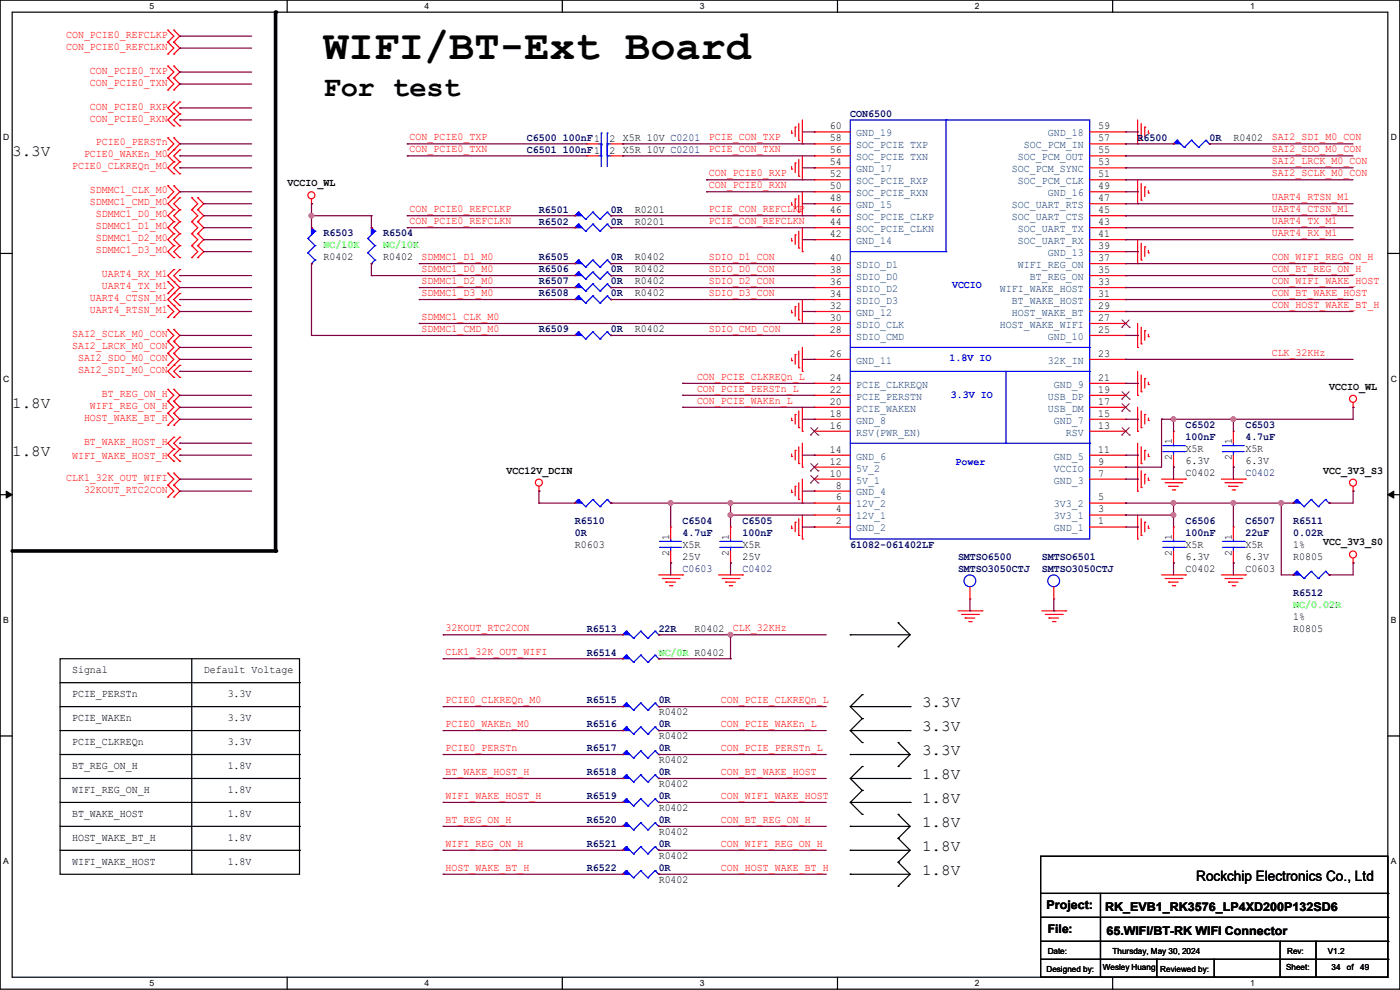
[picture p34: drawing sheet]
<svg xmlns="http://www.w3.org/2000/svg" width="297mm" height="210mm" viewBox="0 0 297 210" stroke-linecap="round" stroke-linejoin="round" font-family="sans-serif">
<defs><g id="words">
<text font-size="8.9" x="68.6" y="12.5">WIFI/BT-Ext Board</text>
<text font-size="6.1" x="68.6" y="20.4">For test</text>
<g font-size="3.3">
<text x="2.6" y="33.1">3.3V</text>
<text x="2.6" y="86.5">1.8V</text>
<text x="2.6" y="96.6">1.8V</text>
<text x="195.6" y="150">3.3V</text>
<text x="195.6" y="155.1">3.3V</text>
<text x="195.6" y="160.1">3.3V</text>
<text x="195.6" y="165.2">1.8V</text>
<text x="195.6" y="170.3">1.8V</text>
<text x="195.6" y="175.4">1.8V</text>
<text x="195.6" y="185.5">1.8V</text>
<text x="195.6" y="180.5">1.8V</text>
</g>
<text font-size="3" x="253.8" y="186.9">Rockchip Electronics Co., Ltd</text>
<g font-size="2.5">
<text x="222" y="192.9">Project:</text>
<text x="222.3" y="198">File:</text>
<text x="234.5" y="193.2">RK_EVB1_RK3576_LP4XD200P132SD6</text>
<text x="234.7" y="198.2">65.WIFI/BT-RK WIFI Connector</text>
</g>
<g font-size="2.3" fill="#f00">
<text x="14" y="8">CON_PCIE0_REFCLKP</text>
<text x="14" y="10.5">CON_PCIE0_REFCLKN</text>
<text x="19.1" y="15.6">CON_PCIE0_TXP</text>
<text x="19.1" y="18.2">CON_PCIE0_TXN</text>
<text x="19.1" y="23.2">CON_PCIE0_RXP</text>
<text x="19.1" y="25.8">CON_PCIE0_RXN</text>
<text x="86.9" y="29.8">CON_PCIE0_TXP</text>
<text x="150.4" y="29.8">PCIE_CON_TXP</text>
<text x="269.8" y="29.8">SAI2_SDI_M0_CON</text>
<text x="15.3" y="35.9">PCIE0_CLKREQn_M0</text>
<text x="17.8" y="33.4">PCIE0_WAKEn_M0</text>
<text x="20.4" y="30.9">PCIE0_PERSTn</text>
<text x="86.9" y="32.3">CON_PCIE0_TXN</text>
<text x="150.4" y="32.3">PCIE_CON_TXN</text>
<text x="269.8" y="32.3">SAI2_SDO_M0_CON</text>
<text x="269.8" y="34.9">SAI2_LRCK_M0_CON</text>
<text x="19.1" y="41">SDMMC1_CLK_M0</text>
<text x="150.4" y="37.4">CON_PCIE0_RXP</text>
<text x="150.4" y="40">CON_PCIE0_RXN</text>
<text x="269.8" y="37.4">SAI2_SCLK_M0_CON</text>
<text x="19.1" y="43.6">SDMMC1_CMD_M0</text>
<text x="20.4" y="46.1">SDMMC1_D0_M0</text>
<text x="86.9" y="45">CON_PCIE0_REFCLKP</text>
<text x="86.9" y="47.6">CON_PCIE0_REFCLKN</text>
<text x="150.4" y="45">PCIE_CON_REFCLKP</text>
<text x="150.4" y="47.6">PCIE_CON_REFCLKN</text>
<text x="269.8" y="47.6">UART4_TX_M1</text>
<text x="269.8" y="42.5">UART4_RTSN_M1</text>
<text x="269.8" y="45">UART4_CTSN_M1</text>
<text x="20.4" y="48.6">SDMMC1_D1_M0</text>
<text x="20.4" y="51.2">SDMMC1_D2_M0</text>
<text x="20.4" y="53.7">SDMMC1_D3_M0</text>
<text x="269.8" y="50.1">UART4_RX_M1</text>
<text x="21.6" y="58.8">UART4_RX_M1</text>
<text x="89.5" y="57.7">SDMMC1_D0_M0</text>
<text x="89.5" y="55.2">SDMMC1_D1_M0</text>
<text x="150.4" y="55.2">SDIO_D1_CON</text>
<text x="150.4" y="57.7">SDIO_D0_CON</text>
<text x="269.8" y="57.7">CON_BT_REG_ON_H</text>
<text x="269.8" y="55.2">CON_WIFI_REG_ON_H</text>
<text x="19.1" y="63.9">UART4_CTSN_M1</text>
<text x="21.6" y="61.3">UART4_TX_M1</text>
<text x="89.5" y="60.3">SDMMC1_D2_M0</text>
<text x="89.5" y="62.8">SDMMC1_D3_M0</text>
<text x="150.4" y="62.8">SDIO_D3_CON</text>
<text x="150.4" y="60.3">SDIO_D2_CON</text>
<text x="269.8" y="62.8">CON_BT_WAKE_HOST</text>
<text x="269.8" y="60.3">CON_WIFI_WAKE_HOST</text>
<text x="269.8" y="65.4">CON_HOST_WAKE_BT_H</text>
<text x="15.3" y="71.5">SAI2_SCLK_M0_CON</text>
<text x="19.1" y="66.4">UART4_RTSN_M1</text>
<text x="89.5" y="67.9">SDMMC1_CLK_M0</text>
<text x="89.5" y="70.4">SDMMC1_CMD_M0</text>
<text x="150.4" y="70.4">SDIO_CMD_CON</text>
<text x="15.3" y="74">SAI2_LRCK_M0_CON</text>
<text x="16.6" y="76.6">SAI2_SDO_M0_CON</text>
<text x="269.8" y="75.5">CLK_32KHz</text>
<text x="16.6" y="79.1">SAI2_SDI_M0_CON</text>
<text x="147.9" y="80.6">CON_PCIE_CLKREQn_L</text>
<text x="147.9" y="83.1">CON_PCIE_PERSTn_L</text>
<text x="17.8" y="89.3">HOST_WAKE_BT_H</text>
<text x="19.1" y="86.7">WIFI_REG_ON_H</text>
<text x="21.6" y="84.2">BT_REG_ON_H</text>
<text x="147.9" y="85.7">CON_PCIE_WAKEn_L</text>
<text x="17.8" y="94.4">BT_WAKE_HOST_H</text>
<text x="14" y="102">CLK1_32K_OUT_WIFI</text>
<text x="15.3" y="97.4">WIFI_WAKE_HOST_H</text>
<text x="17.8" y="104.5">32KOUT_RTC2CON</text>
<text x="94.5" y="133.9">32KOUT_RTC2CON</text>
<text x="155.5" y="133.9">CLK_32KHz</text>
<text x="94.5" y="139">CLK1_32K_OUT_WIFI</text>
<text x="94.5" y="149.2">PCIE0_CLKREQn_M0</text>
<text x="153" y="149.2">CON_PCIE_CLKREQn_L</text>
<text x="94.5" y="154.3">PCIE0_WAKEn_M0</text>
<text x="153" y="154.3">CON_PCIE_WAKEn_L</text>
<text x="94.5" y="159.3">PCIE0_PERSTn</text>
<text x="153" y="159.3">CON_PCIE_PERSTn_L</text>
<text x="94.5" y="164.4">BT_WAKE_HOST_H</text>
<text x="153" y="164.4">CON_BT_WAKE_HOST</text>
<text x="94.5" y="169.5">WIFI_WAKE_HOST_H</text>
<text x="153" y="169.5">CON_WIFI_WAKE_HOST</text>
<text x="94.5" y="174.6">BT_REG_ON_H</text>
<text x="94.5" y="179.7">WIFI_REG_ON_H</text>
<text x="153" y="174.6">CON_BT_REG_ON_H</text>
<text x="153" y="179.7">CON_WIFI_REG_ON_H</text>
<text x="94.5" y="184.7">HOST_WAKE_BT_H</text>
<text x="153" y="184.7">CON_HOST_WAKE_BT_H</text>
</g>
<g font-size="2.3" fill="#000080">
<text x="111.8" y="29.8">C6500 100nF1</text>
<text x="180.4" y="24.8">CON6500</text>
<text x="241.3" y="29.8">R6500</text>
<text x="256.6" y="29.8">0R</text>
<text x="111.8" y="32.4">C6501 100nF1</text>
<text x="114.3" y="45.1">R6501</text>
<text x="114.3" y="47.6">R6502</text>
<text x="129.6" y="45.1">0R</text>
<text x="129.6" y="47.6">0R</text>
<text x="68.6" y="50.2">R6503</text>
<text x="81.3" y="50.2">R6504</text>
<text x="114.3" y="55.2">R6505</text>
<text x="114.3" y="57.8">R6506</text>
<text x="129.6" y="55.2">0R</text>
<text x="129.6" y="57.8">0R</text>
<text x="114.3" y="60.3">R6507</text>
<text x="114.3" y="62.9">R6508</text>
<text x="129.6" y="60.3">0R</text>
<text x="129.6" y="62.9">0R</text>
<text x="114.3" y="70.5">R6509</text>
<text x="129.6" y="70.5">0R</text>
<text x="251.5" y="90.8">C6502</text>
<text x="251.5" y="93.3">100nF</text>
<text x="264.2" y="90.8">C6503</text>
<text x="264.2" y="93.3">4.7uF</text>
<text x="264.2" y="101">C0402</text>
<text x="122" y="111.1">R6510</text>
<text x="122" y="113.7">0R</text>
<text x="144.8" y="111.1">C6504</text>
<text x="144.8" y="113.7">4.7uF</text>
<text x="157.5" y="111.1">C6505</text>
<text x="157.5" y="113.7">100nF</text>
<text x="251.5" y="111.1">C6506</text>
<text x="251.5" y="113.7">100nF</text>
<text x="264.2" y="111.1">C6507</text>
<text x="264.2" y="113.7">22uF</text>
<text x="274.4" y="111.1">R6511</text>
<text x="274.4" y="113.7">0.02R</text>
<text x="180.4" y="116.2">61082-061402LF</text>
<text x="203.2" y="118.7">SMTSO6500</text>
<text x="221" y="118.7">SMTSO6501</text>
<text x="144.8" y="121.3">C0603</text>
<text x="157.5" y="121.3">C0402</text>
<text x="203.2" y="121.3">SMTSO3050CTJ</text>
<text x="221" y="121.3">SMTSO3050CTJ</text>
<text x="274.4" y="126.4">R6512</text>
<text x="124.5" y="134">R6513</text>
<text x="139.7" y="134">22R</text>
<text x="124.5" y="139.1">R6514</text>
<text x="124.5" y="149.2">R6515</text>
<text x="139.7" y="149.2">0R</text>
<text x="124.5" y="154.3">R6516</text>
<text x="139.7" y="154.3">0R</text>
<text x="124.5" y="159.4">R6517</text>
<text x="139.7" y="159.4">0R</text>
<text x="124.5" y="164.5">R6518</text>
<text x="139.7" y="164.5">0R</text>
<text x="124.5" y="169.5">R6519</text>
<text x="139.7" y="169.5">0R</text>
<text x="124.5" y="179.7">R6521</text>
<text x="124.5" y="174.6">R6520</text>
<text x="139.7" y="179.7">0R</text>
<text x="139.7" y="174.6">0R</text>
<text x="124.5" y="184.8">R6522</text>
<text x="139.7" y="184.8">0R</text>
</g>
<g font-size="2.3">
<text x="176.1" y="30">58</text>
<text x="176.1" y="27.4">60</text>
<text x="233" y="30">57</text>
<text x="233" y="27.4">59</text>
<text x="261.7" y="29.8">R0402</text>
<text x="129.3" y="30.1">2 X5R 10V C0201</text>
<text x="129.3" y="32.6">2 X5R 10V C0201</text>
<text x="176.1" y="32.5">56</text>
<text x="176.1" y="35.1">54</text>
<text x="233" y="32.5">55</text>
<text x="233" y="35.1">53</text>
<text x="61" y="39.5">VCCIO_WL</text>
<text x="176.1" y="37.6">52</text>
<text x="176.1" y="40.1">50</text>
<text x="233" y="37.6">51</text>
<text x="233" y="40.1">49</text>
<text x="134.7" y="45.1">R0201</text>
<text x="134.7" y="47.6">R0201</text>
<text x="176.1" y="45.2">46</text>
<text x="176.1" y="47.8">44</text>
<text x="176.1" y="42.7">48</text>
<text x="233" y="45.2">45</text>
<text x="233" y="42.7">47</text>
<text x="233" y="47.8">43</text>
<text x="176.1" y="50.3">42</text>
<text x="233" y="50.3">41</text>
<text x="233" y="52.8">39</text>
<text x="68.6" y="55.2">R0402</text>
<text x="81.3" y="55.2">R0402</text>
<text x="134.7" y="55.2">R0402</text>
<text x="134.7" y="57.8">R0402</text>
<text x="176.1" y="57.9">38</text>
<text x="176.1" y="55.4">40</text>
<text x="233" y="57.9">35</text>
<text x="233" y="55.4">37</text>
<text x="134.7" y="60.3">R0402</text>
<text x="134.7" y="62.9">R0402</text>
<text x="176.1" y="63">34</text>
<text x="176.1" y="65.5">32</text>
<text x="176.1" y="60.5">36</text>
<text x="233" y="60.5">33</text>
<text x="233" y="63">31</text>
<text x="233" y="65.5">29</text>
<text x="134.7" y="70.5">R0402</text>
<text x="176.1" y="70.6">28</text>
<text x="176.1" y="68.1">30</text>
<text x="233" y="68.1">27</text>
<text x="233" y="70.6">25</text>
<text x="176.1" y="75.7">26</text>
<text x="233" y="75.7">23</text>
<text x="176.1" y="80.8">24</text>
<text x="176.1" y="83.3">22</text>
<text x="233" y="80.8">21</text>
<text x="233" y="83.3">19</text>
<text x="282" y="82.7">VCCIO_WL</text>
<text x="176.1" y="85.9">20</text>
<text x="176.1" y="88.4">18</text>
<text x="233" y="85.9">17</text>
<text x="233" y="88.4">15</text>
<text x="176.1" y="90.9">16</text>
<text x="233" y="90.9">13</text>
<text x="248.6" y="94.3" transform="rotate(-90 248.6 94.3)">1</text>
<text x="251.5" y="95.9">X5R</text>
<text x="261.3" y="94.3" transform="rotate(-90 261.3 94.3)">1</text>
<text x="264.2" y="95.9">X5R</text>
<text x="107.5" y="100.5">VCC12V_DCIN</text>
<text x="176.1" y="98.6">12</text>
<text x="176.1" y="101.1">10</text>
<text x="176.1" y="96">14</text>
<text x="233" y="96">11</text>
<text x="233" y="98.6">9</text>
<text x="233" y="101.1">7</text>
<text x="248.6" y="97.6" transform="rotate(-90 248.6 97.6)">2</text>
<text x="251.5" y="101">C0402</text>
<text x="251.5" y="98.4">6.3V</text>
<text x="261.3" y="97.6" transform="rotate(-90 261.3 97.6)">2</text>
<text x="264.2" y="98.4">6.3V</text>
<text x="280.7" y="100.5">VCC_3V3_S3</text>
<text x="177.3" y="103.6">8</text>
<text x="177.3" y="106.2">6</text>
<text x="233" y="106.2">5</text>
<text x="177.3" y="108.7">4</text>
<text x="177.3" y="111.3">2</text>
<text x="233" y="108.7">3</text>
<text x="233" y="111.3">1</text>
<text x="122" y="116.2">R0603</text>
<text x="141.9" y="117.9" transform="rotate(-90 141.9 117.9)">2</text>
<text x="141.9" y="114.6" transform="rotate(-90 141.9 114.6)">1</text>
<text x="144.8" y="116.2">X5R</text>
<text x="144.8" y="118.7">25V</text>
<text x="154.6" y="117.9" transform="rotate(-90 154.6 117.9)">2</text>
<text x="154.6" y="114.6" transform="rotate(-90 154.6 114.6)">1</text>
<text x="157.5" y="116.2">X5R</text>
<text x="157.5" y="118.7">25V</text>
<text x="248.6" y="117.9" transform="rotate(-90 248.6 117.9)">2</text>
<text x="248.6" y="114.6" transform="rotate(-90 248.6 114.6)">1</text>
<text x="251.5" y="116.2">X5R</text>
<text x="251.5" y="118.7">6.3V</text>
<text x="261.3" y="117.9" transform="rotate(-90 261.3 117.9)">2</text>
<text x="261.3" y="114.6" transform="rotate(-90 261.3 114.6)">1</text>
<text x="264.2" y="116.2">X5R</text>
<text x="264.2" y="118.7">6.3V</text>
<text x="274.4" y="118.7">R0805</text>
<text x="274.4" y="116.2">1%</text>
<text x="280.7" y="115.7">VCC_3V3_S0</text>
<text x="251.5" y="121.3">C0402</text>
<text x="264.2" y="121.3">C0603</text>
<text x="274.4" y="131.4">1%</text>
<text x="147.4" y="134">R0402</text>
<text x="274.4" y="134">R0805</text>
<text x="15.3" y="142.9">Signal</text>
<text x="43.2" y="142.9">Default Voltage</text>
<text x="15.3" y="148">PCIE_PERSTn</text>
<text x="48.3" y="148">3.3V</text>
<text x="15.3" y="153">PCIE_WAKEn</text>
<text x="48.3" y="153">3.3V</text>
<text x="139.7" y="151.8">R0402</text>
<text x="15.3" y="158.1">PCIE_CLKREQn</text>
<text x="48.3" y="158.1">3.3V</text>
<text x="139.7" y="161.9">R0402</text>
<text x="139.7" y="156.8">R0402</text>
<text x="15.3" y="163.2">BT_REG_ON_H</text>
<text x="48.3" y="163.2">1.8V</text>
<text x="139.7" y="167">R0402</text>
<text x="15.3" y="173.4">BT_WAKE_HOST</text>
<text x="15.3" y="168.3">WIFI_REG_ON_H</text>
<text x="48.3" y="173.4">1.8V</text>
<text x="48.3" y="168.3">1.8V</text>
<text x="139.7" y="172.1">R0402</text>
<text x="15.3" y="178.4">HOST_WAKE_BT_H</text>
<text x="48.3" y="178.4">1.8V</text>
<text x="139.7" y="177.2">R0402</text>
<text x="15.3" y="183.5">WIFI_WAKE_HOST</text>
<text x="48.3" y="183.5">1.8V</text>
<text x="139.7" y="182.2">R0402</text>
<text x="139.7" y="187.3">R0402</text>
</g>
<g font-size="2.3" fill="#004080">
<text x="181.7" y="28.9">GND_19</text>
<text x="222.3" y="28.9">GND_18</text>
<text x="181.7" y="34">SOC_PCIE TXN</text>
<text x="181.7" y="31.5">SOC_PCIE TXP</text>
<text x="215.9" y="34">SOC_PCM_OUT</text>
<text x="217.2" y="31.5">SOC_PCM_IN</text>
<text x="181.7" y="39.1">SOC_PCIE_RXP</text>
<text x="181.7" y="41.6">SOC_PCIE_RXN</text>
<text x="181.7" y="36.5">GND_17</text>
<text x="214.7" y="36.5">SOC_PCM_SYNC</text>
<text x="215.9" y="39.1">SOC_PCM_CLK</text>
<text x="222.3" y="41.6">GND_16</text>
<text x="181.7" y="46.7">SOC_PCIE_CLKP</text>
<text x="181.7" y="44.2">GND_15</text>
<text x="214.7" y="46.7">SOC_UART_CTS</text>
<text x="214.7" y="44.2">SOC_UART_RTS</text>
<text x="181.7" y="49.2">SOC_PCIE_CLKN</text>
<text x="181.7" y="51.8">GND_14</text>
<text x="215.9" y="51.8">SOC_UART_RX</text>
<text x="215.9" y="49.2">SOC_UART_TX</text>
<text x="181.7" y="59.4">SDIO_D0</text>
<text x="181.7" y="56.9">SDIO_D1</text>
<text x="215.9" y="56.9">WIFI_REG_ON</text>
<text x="218.5" y="59.4">BT_REG_ON</text>
<text x="222.3" y="54.3">GND_13</text>
<text x="181.7" y="64.5">SDIO_D3</text>
<text x="181.7" y="61.9">SDIO_D2</text>
<text x="212.1" y="61.9">WIFI_WAKE_HOST</text>
<text x="214.7" y="64.5">BT_WAKE_HOST</text>
<text x="181.7" y="67">GND_12</text>
<text x="181.7" y="69.6">SDIO_CLK</text>
<text x="212.1" y="69.6">HOST_WAKE_WIFI</text>
<text x="214.7" y="67">HOST_WAKE_BT</text>
<text x="181.7" y="72.1">SDIO_CMD</text>
<text x="181.7" y="77.2">GND_11</text>
<text x="222.3" y="77.2">32K_IN</text>
<text x="222.3" y="72.1">GND_10</text>
<text x="181.7" y="82.3">PCIE_CLKREQN</text>
<text x="223.6" y="82.3">GND_9</text>
<text x="181.7" y="84.8">PCIE_PERSTN</text>
<text x="181.7" y="87.3">PCIE_WAKEN</text>
<text x="181.7" y="89.9">GND_8</text>
<text x="222.3" y="84.8">USB_DP</text>
<text x="222.3" y="87.3">USB_DM</text>
<text x="223.6" y="89.9">GND_7</text>
<text x="181.7" y="92.4">RSV(PWR_EN)</text>
<text x="226.1" y="92.4">RSV</text>
<text x="181.7" y="100">5V_2</text>
<text x="181.7" y="97.5">GND_6</text>
<text x="223.6" y="97.5">GND_5</text>
<text x="223.6" y="100">VCCIO</text>
<text x="181.7" y="102.6">5V_1</text>
<text x="181.7" y="105.1">GND_4</text>
<text x="181.7" y="107.7">12V_2</text>
<text x="223.6" y="102.6">GND_3</text>
<text x="223.6" y="107.7">3V3_2</text>
<text x="181.7" y="110.2">12V_1</text>
<text x="181.7" y="112.7">GND_2</text>
<text x="223.6" y="110.2">3V3_1</text>
<text x="223.6" y="112.7">GND_1</text>
</g>
<g font-size="2.3" fill="#0f0">
<text x="68.6" y="52.7">NC/10K</text>
<text x="81.3" y="52.7">NC/10K</text>
<text x="274.4" y="128.9">NC/0.02R</text>
<text x="139.7" y="139.1">NC/0R R0402</text>
</g>
<g font-size="2.3" fill="#00f">
<text x="202" y="61.1">VCCIO</text>
<text x="201.5" y="76.6">1.8V IO</text>
<text x="201.7" y="84.5">3.3V IO</text>
<text x="202.7" y="98.7">Power</text>
</g>
<g font-size="1.8">
<text x="31.7" y="1.9">5</text>
<text x="90.1" y="1.9">4</text>
<text x="148.5" y="1.9">3</text>
<text x="206.8" y="1.9">2</text>
<text x="265.2" y="1.9">1</text>
<text x=".7" y="29.8">D</text>
<text x="295.1" y="29.8">D</text>
<text x=".7" y="80.9">C</text>
<text x="295.1" y="80.9">C</text>
<text x=".7" y="132.1">B</text>
<text x="295.1" y="132.1">B</text>
<text x=".7" y="183.3">A</text>
<text x="295.1" y="183.3">A</text>
<text x="222.3" y="202.3">Date:</text>
<text x="236" y="202.3">Thursday, May 30, 2024</text>
<text x="273.1" y="202.3">Rev:</text>
<text x="281.7" y="202.3">V1.2</text>
<text x="31.7" y="209.2">5</text>
<text x="90.1" y="209.2">4</text>
<text x="148.5" y="209.2">3</text>
<text x="206.8" y="209.2">2</text>
<text x="222" y="206.1">Designed by:</text>
<text x="234" y="205.9">Wesley Huang</text>
<text x="246.2" y="206.1">Reviewed by:</text>
<text x="265.2" y="209.2">1</text>
<text x="272.8" y="205.9">Sheet:</text>
<text x="282.5" y="205.9">34</text>
<text x="285.7" y="205.9">of</text>
<text x="288.6" y="205.9">49</text>
</g>
</g></defs>
<path d="M0 0h297v209.8h-297zM2.6 2.6h291.8v204.7h-291.8z" fill="none" stroke="#000" stroke-width=".25"/>
<g fill="#fff">
<path d="M31.7 .3h1v2h-1z"/>
<path d="M31.7 207.6h1v1.9h-1z"/>
</g>
<path d="M60.9 0v2.6M60.9 207.3v2.5" fill="none" stroke="#000" stroke-width=".25"/>
<g fill="#fff">
<path d="M90.1 .3h1v2h-1z"/>
<path d="M90.1 207.6h1v1.9h-1z"/>
</g>
<path d="M119.3 0v2.6M119.3 207.3v2.5" fill="none" stroke="#000" stroke-width=".25"/>
<g fill="#fff">
<path d="M148.5 .3h.9v2h-.9z"/>
<path d="M148.5 207.6h.9v1.9h-.9z"/>
</g>
<path d="M177.7 0v2.6M177.7 207.3v2.5" fill="none" stroke="#000" stroke-width=".25"/>
<g fill="#fff">
<path d="M206.8 .3h1v2h-1z"/>
<path d="M206.8 207.6h1v1.9h-1z"/>
</g>
<path d="M236.1 0v2.6M236.1 207.3v2.5" fill="none" stroke="#000" stroke-width=".25"/>
<g fill="#fff">
<path d="M265.2 .3h1v2h-1z"/>
<path d="M265.2 207.6h1v1.9h-1z"/>
<path d="M.7 28.2h1.2v1.9h-1.2z"/>
<path d="M295.1 28.2h1.2v1.9h-1.2z"/>
<path d="M.7 79.3h1.2v2h-1.2z"/>
<path d="M295.1 79.3h1.2v2h-1.2z"/>
</g>
<path d="M0 53.8h2.6M294.4 53.8h2.6" fill="none" stroke="#000" stroke-width=".25"/>
<g fill="#fff">
<path d="M.7 130.5h1.2v2h-1.2z"/>
<path d="M295.1 130.5h1.1v2h-1.1z"/>
</g>
<path d="M0 104.9h2.6M294.4 104.9h2.6" fill="none" stroke="#000" stroke-width=".25"/>
<path d="M1.3 104.2l1.3 .7-1.3 .8zM294.4 104.9l1.3-.7v1.5z" fill="#000" stroke="#000" stroke-width=".21"/>
<g fill="#fff">
<path d="M.7 181.7h1.2v2h-1.2z"/>
<path d="M295.1 181.7h1.1v2h-1.1z"/>
</g>
<g fill="none" stroke="#000" stroke-width=".25">
<path d="M12.7 139.7h50.8v45.8h-50.8zM40.7 139.7v45.8M180.4 134.7h.1M180.4 134.7h12.7M190.5 137.2h.1M190.5 132.1h.1M190.5 132.1l2.6 2.6M193.1 134.7l-2.6 2.5M0 156.1h2.6M12.7 144.8h50.8M12.7 149.9h50.8M12.7 155h50.8"/>
<path d="M63.5 144.8h.1M63.5 149.9h.1M63.5 155h.1M180.4 149.9h12.7M180.4 155h12.7M180.4 149.9l2.5 2.5M180.4 155l2.5 2.5M182.9 147.4h.1M182.9 152.4h.1M182.9 157.5h.1M182.9 147.4l-2.5 2.5M182.9 152.4l-2.5 2.6"/>
<path d="M190.5 157.5h.1M190.5 157.5l2.6 2.6M193.1 149.9h.1M193.1 155h.1M294.4 156.1h2.6M12.7 160.1h50.8M12.7 165.1h50.8M12.7 170.2h50.8M12.7 175.3h50.8M63.5 160.1h.1M63.5 165.1h.1M63.5 170.2h.1"/>
<path d="M63.5 175.3h.1M180.4 160.1h.1M180.4 175.3h.1M180.4 160.1h12.7M180.4 165.1h12.7M180.4 170.2h12.7M180.4 175.3h12.7M180.4 165.1l2.5 2.6M180.4 170.2l2.5 2.6M182.9 162.6h.1M182.9 167.7h.1M182.9 172.8h.1"/>
<path d="M182.9 162.6l-2.5 2.5M182.9 167.7l-2.5 2.5M190.5 162.6h.1M190.5 177.8h.1M190.5 172.8h.1M190.5 172.8l2.6 2.5M190.5 177.8l2.6 2.6M193.1 165.1h.1M193.1 170.2h.1M193.1 160.1l-2.6 2.5M193.1 175.3l-2.6 2.5M12.7 180.4h50.8"/>
<path d="M40.7 185.5h.1M63.5 180.4h.1M180.4 180.4h.1M180.4 185.5h.1M180.4 180.4h12.7M180.4 185.5h12.7M190.5 182.9h.1M190.5 188h.1M190.5 182.9l2.6 2.6M193.1 180.4l-2.6 2.5M193.1 185.5l-2.6 2.5M220.8 181.7h73.6v25.6h-73.6z"/>
<path d="M220.8 189.5h73.6M220.8 194.6h73.6M220.8 199.7h73.6M233.5 189.5v17.8M271.6 199.7v7.6M279.2 199.7v7.6M294.4 189.5h.1M294.4 194.6h.1M294.4 199.7h.1M220.8 203.5h73.6M233.5 207.3h.1M245.4 207.3h.1"/>
<path d="M245.4 203.5v3.8M257.6 207.3h.1M257.6 203.5v3.8M271.6 207.3h.1M279.2 207.3h.1M294.4 203.5h.1"/>
</g>
<path d="M58.5 2.6v114.3h-55.9" fill="none" stroke="#000" stroke-width=".76"/>
<g fill="#000">
<circle cx="58.5" cy="2.6" r=".38"/>
<circle cx="58.5" cy="116.9" r=".38"/>
</g>
<g fill="none" stroke="#f00" stroke-width=".25">
<path d="M35.6 16.6h.1M35.6 14h.1M35.6 19.1h.1M35.6 8.9h.1M35.6 6.4h.1M35.6 11.5h.1M35.6 14l1.3 1.3-1.3 1.3M35.6 16.6l1.3 1.2-1.3 1.3M35.6 6.4l1.3 1.3-1.3 1.2M35.6 8.9l1.3 1.3-1.3 1.3M36.9 14h.1M36.9 16.6h.1"/>
<path d="M36.9 19.1h.1M36.9 6.4h.1M36.9 8.9h.1M36.9 11.5h.1M36.9 14l1.2 1.3-1.2 1.3M36.9 16.6l1.2 1.2-1.2 1.3M36.9 6.4l1.2 1.3-1.2 1.2M36.9 8.9l1.2 1.3-1.2 1.3M35.6 39.4h.1M35.6 31.8h.1M35.6 29.3h.1M35.6 39.4l1.3 1.3-1.3 1.3"/>
<path d="M35.6 29.3l1.3 1.2-1.3 1.3M36.9 39.4h.1M36.9 21.6h.1M36.9 24.2h.1M36.9 26.7h.1M36.9 31.8h.1M36.9 34.3h.1M36.9 36.9h.1M36.9 29.3h.1M36.9 39.4l1.2 1.3-2.5 2.5 1.3 1.3M36.9 21.6l-1.3 1.3 1.3 1.3M36.9 24.2l-1.3 1.2 1.3 1.3"/>
<path d="M36.9 29.3l1.2 1.2-2.5 2.6 1.3 1.2M36.9 34.3l-1.3 1.3 1.3 1.3M38.1 21.6h.1M38.1 24.2h.1M38.1 26.7h.1M38.1 31.8h.1M38.1 34.3h.1M38.1 36.9h.1M38.1 21.6l-1.2 1.3 1.2 1.3M38.1 24.2l-1.2 1.2 1.2 1.3M38.1 31.8l-1.2 1.3 1.2 1.2M38.1 34.3l-1.2 1.3 1.2 1.3"/>
<path d="M124.5 30.5h.1M124.5 33.1h.1M124.5 30.5h2.5M124.5 33.1h2.5M129.6 30.5h2.5M129.6 33.1h2.5M132.1 30.5h.1M132.1 33.1h.1M167.9 28.2h.1M167.9 35.9h.1M167.9 27.7v.5M167.9 35.3v.6"/>
<path d="M168.7 27h.1M168.7 34.6h.1M168.7 27v2M168.7 34.6v2M169.5 29.8h.1M169.5 37.4h.1M169.5 26.2v3.6M169.5 33.8v3.6M170.2 30.5h.1M170.2 38.1h.1M170.2 25.4v5.1M170.2 33.1v5"/>
<path d="M172.8 33.1h.1M172.8 30.5h.1M172.8 38.1h.1M172.8 28h.1M172.8 35.6h.1M172.8 30.5h7.6M172.8 33.1h7.6M172.8 38.1h7.6M172.8 28h7.6M172.8 35.6h7.6M231.2 30.5h7.6M231.2 33.1h7.6"/>
<path d="M231.2 38.1h7.6M231.2 28h7.6M231.2 35.6h7.6M238.8 33.1h.1M238.8 30.5h.1M238.8 38.1h.1M238.8 28h.1M238.8 35.6h.1M241.3 30.5h.1M241.3 25.4v5.1M241.3 38.1v5.1M242.1 29.8h.1"/>
<path d="M242.1 26.2v3.6M242.1 38.9v3.6M242.9 27h.1M242.9 39.7h.1M242.9 27v2M242.9 39.7v2M243.6 28.2h.1M243.6 27.7v.5M249 30.5h.1M256.6 30.5h.1M35.6 42h.1M35.6 59.7h.1"/>
<path d="M35.6 59.7l1.3 1.3-1.3 1.3M36.9 42h.1M36.9 44.5h.1M36.9 47h.1M36.9 49.6h.1M36.9 52.1h.1M36.9 54.7h.1M36.9 59.7h.1M36.9 57.2h.1M36.9 49.6l-1.3 1.2 1.3 1.3M36.9 52.1l-1.3 1.3 1.3 1.3M36.9 44.5l-1.3 1.3 1.3 1.2"/>
<path d="M36.9 47l-1.3 1.3 1.3 1.3M36.9 57.2l-1.3 1.3 2.5 2.5-2.5 2.5 2.5 2.6-1.2 1.3M38.1 44.5h.1M38.1 42h.1M38.1 47h.1M38.1 49.6h.1M38.1 52.1h.1M38.1 54.7h.1M38.1 57.2h.1M38.1 59.7h.1M38.1 47l-1.2 1.3 1.2 1.3M38.1 42l-1.2 1.2 1.2 1.3"/>
<path d="M38.1 49.6l-1.2 1.2 1.2 1.3M38.1 44.5l-1.2 1.3 1.2 1.2M38.1 52.1l-1.2 1.3 1.2 1.3M38.1 57.2l-1.2 1.3 1.2 1.2M40.7 44.5h.1M40.7 42h.1M40.7 47h.1M40.7 49.6h.1M40.7 52.1h.1M40.7 54.7h.1M40.7 44.5l1.3 1.3-1.3 1.2M40.7 42l1.3 1.2-1.3 1.3"/>
<path d="M40.7 47l1.3 1.3-1.3 1.3M40.7 49.6l1.3 1.2-1.3 1.3M40.7 52.1l1.3 1.3-1.3 1.3M42 42h.1M42 44.5h.1M42 47h.1M42 49.6h.1M42 52.1h.1M42 54.7h.1M42 44.5l1.2 1.3-1.2 1.2M42 42l1.2 1.2-1.2 1.3M42 49.6l1.2 1.2-1.2 1.3"/>
<path d="M42 52.1l1.2 1.3-1.2 1.3M42 47l1.2 1.3-1.2 1.3M66.1 43.2h.1M66.1 48.3h.1M66.1 55.9h.1M66.1 42.2v1M78.8 48.3h.1M78.8 55.9h.1M122 55.9h.1M122 58.5h.1M122 45.8h.1M122 48.3h.1"/>
<path d="M129.6 55.9h.1M129.6 58.5h.1M129.6 45.8h.1M129.6 48.3h.1M167.9 51.1h.1M167.9 43.5h.1M167.9 43v.5M167.9 50.6v.5M168.7 49.8h.1M168.7 42.2h.1M168.7 42.2v2M168.7 49.8v2.1"/>
<path d="M169.5 52.6h.1M169.5 45h.1M169.5 41.4v3.6M169.5 49.1v3.5M170.2 53.4h.1M170.2 45.8h.1M170.2 40.7v5.1M170.2 48.3v5.1M172.8 40.7h.1M172.8 45.8h.1M172.8 48.3h.1M172.8 50.8h.1"/>
<path d="M172.8 43.2h.1M172.8 58.5h.1M172.8 55.9h.1M172.8 45.8h7.6M172.8 40.7h7.6M172.8 48.3h7.6M172.8 50.8h7.6M172.8 58.5h7.6M172.8 43.2h7.6M172.8 55.9h7.6M231.2 45.8h7.6M231.2 40.7h7.6"/>
<path d="M231.2 48.3h7.6M231.2 50.8h7.6M231.2 53.4h7.6M231.2 58.5h7.6M231.2 43.2h7.6M231.2 55.9h7.6M238.8 45.8h.1M238.8 40.7h.1M238.8 50.8h.1M238.8 53.4h.1M238.8 58.5h.1M238.8 43.2h.1"/>
<path d="M238.8 48.3h.1M238.8 55.9h.1M241.3 43.2h.1M241.3 55.9h.1M241.3 50.8v5.1M242.1 42.5h.1M242.1 55.2h.1M242.1 51.6v3.6M242.9 52.4h.1M242.9 52.4v2M243.6 40.9h.1M243.6 53.6h.1"/>
<path d="M243.6 40.4v.5M243.6 53.1v.5M35.6 62.3h.1M35.6 67.4h.1M35.6 64.8h.1M35.6 77.5h.1M35.6 75h.1M35.6 72.4h.1M35.6 69.9h.1M35.6 64.8l1.3 1.3-1.3 1.3M35.6 75l1.3 1.2-1.3 1.3M35.6 69.9l1.3 1.3-1.3 1.2"/>
<path d="M35.6 72.4l1.3 1.3-1.3 1.3M36.9 62.3h.1M36.9 64.8h.1M36.9 67.4h.1M36.9 77.5h.1M36.9 75h.1M36.9 69.9h.1M36.9 72.4h.1M36.9 75l1.2 1.2-2.5 2.6 1.3 1.3M36.9 69.9l1.2 1.3-1.2 1.2M36.9 72.4l1.2 1.3-1.2 1.3M38.1 62.3h.1"/>
<path d="M38.1 64.8h.1M38.1 77.5h.1M38.1 62.3l-1.2 1.2 1.2 1.3M38.1 77.5l-1.2 1.3 1.2 1.3M122 61h.1M122 71.2h.1M122 63.5h.1M129.6 61h.1M129.6 71.2h.1M129.6 63.5h.1M167.9 76.5h.1M167.9 66.3h.1"/>
<path d="M167.9 65.8v.5M167.9 76v.5M168.7 75.2h.1M168.7 65.1h.1M168.7 65.1v2M168.7 75.2v2.1M169.5 78h.1M169.5 67.9h.1M169.5 64.3v3.6M169.5 74.5v3.5M170.2 78.8h.1M170.2 68.6h.1"/>
<path d="M170.2 63.5v5.1M170.2 73.7v5.1M172.8 71.2h.1M172.8 63.5h.1M172.8 66.1h.1M172.8 68.6h.1M172.8 76.2h.1M172.8 61h.1M172.8 71.2h7.6M172.8 63.5h7.6M172.8 61h7.6M172.8 76.2h7.6"/>
<path d="M172.8 66.1h7.6M172.8 68.6h7.6M231.2 71.2h7.6M231.2 63.5h7.6M231.2 61h7.6M231.2 76.2h7.6M231.2 66.1h7.6M231.2 68.6h7.6M238.8 61h.1M238.8 76.2h.1M238.8 63.5h.1M238.8 66.1h.1"/>
<path d="M238.8 68.6h.1M238.8 71.2h.1M241.3 73.7h.1M241.3 68.6v5.1M241.3 78.8v5.1M242.1 72.9h.1M242.1 69.4v3.5M242.1 79.5v3.6M242.9 70.1h.1M242.9 70.1v2.1M243.6 71.4h.1M243.6 70.9v.5"/>
<path d="M35.6 85.1h.1M35.6 82.6h.1M35.6 87.7h.1M35.6 90.2h.1M35.6 82.6l1.3 1.3-1.3 1.2M35.6 85.1l1.3 1.3-1.3 1.3M35.6 87.7l1.3 1.2-1.3 1.3M36.9 82.6h.1M36.9 85.1h.1M36.9 87.7h.1M36.9 90.2h.1M36.9 92.8h.1"/>
<path d="M36.9 95.3h.1M36.9 97.8h.1M36.9 80.1h.1M36.9 82.6l1.2 1.3-1.2 1.2M36.9 85.1l1.2 1.3-1.2 1.3M36.9 87.7l1.2 1.2-1.2 1.3M36.9 92.8l-1.3 1.2 1.3 1.3M36.9 95.3l-1.3 1.3 1.3 1.2M38.1 92.8h.1M38.1 95.3h.1M38.1 97.8h.1M38.1 80.1h.1"/>
<path d="M38.1 92.8l-1.2 1.2 1.2 1.3M38.1 95.3l-1.2 1.3 1.2 1.2M167.9 89.2h.1M167.9 96.8h.1M167.9 88.7v.5M167.9 96.3v.5M168.7 87.9h.1M168.7 95.5h.1M168.7 87.9v2.1M168.7 95.5v2.1M169.5 90.7h.1M169.5 98.3h.1"/>
<path d="M169.5 87.2v3.5M169.5 94.8v3.5M170.2 91.5h.1M170.2 99.1h.1M170.2 86.4v5.1M170.2 94v5.1M172.8 99.1h.1M172.8 81.3h.1M172.8 83.9h.1M172.8 86.4h.1M172.8 96.6h.1M172.8 88.9h.1"/>
<path d="M172.8 91.5h.1M172.8 81.3h7.6M172.8 83.9h7.6M172.8 86.4h7.6M172.8 88.9h7.6M172.8 91.5h7.6M172.8 96.6h7.6M172.8 99.1h7.6M231.2 81.3h7.6M231.2 83.9h7.6M231.2 86.4h7.6M231.2 88.9h7.6"/>
<path d="M231.2 91.5h7.6M231.2 96.6h7.6M231.2 99.1h7.6M238.8 81.3h.1M238.8 83.9h.1M238.8 86.4h.1M238.8 88.9h.1M238.8 91.5h.1M238.8 96.6h.1M238.8 99.1h.1M241.3 83.9h.1M241.3 99.1h.1"/>
<path d="M241.3 91.5h.1M241.3 86.4v5.1M241.3 94v10.2M242.1 83.1h.1M242.1 98.3h.1M242.1 90.7h.1M242.1 87.2v3.5M242.1 94.8v3.5M242.1 99.9v3.5M242.9 80.3h.1M242.9 95.5h.1M242.9 87.9h.1"/>
<path d="M242.9 80.3v2M242.9 87.9v2.1M242.9 95.5v2.1M243.6 81.6h.1M243.6 96.8h.1M243.6 89.2h.1M243.6 81.1v.5M243.6 88.7v.5M243.6 96.3v.5M249 91.5h.1M249 99.1h.1M249 91.5v2.5"/>
<path d="M249 96.6v2.5M261.7 91.5h.1M261.7 99.1h.1M261.7 91.5v2.5M261.7 96.6v2.5M287.1 86.4h.1M287.1 85.4v1M35.6 105.5h.1M35.6 102.9h.1M35.6 100.4h.1M35.6 102.9l1.3 1.3-1.3 1.3M35.6 100.4l1.3 1.2-1.3 1.3"/>
<path d="M36.9 102.9h.1M36.9 105.5h.1M36.9 100.4h.1M36.9 102.9l1.2 1.3-1.2 1.3M36.9 100.4l1.2 1.2-1.2 1.3M114.3 104.2h.1M114.3 103.2v1M122 106.7h.1M129.6 106.7h.1M142.3 111.8h.1M142.3 119.4h.1M142.3 111.8v2.5"/>
<path d="M142.3 116.9v2.5M155 111.8h.1M155 119.4h.1M155 111.8v2.5M155 116.9v2.5M167.9 104.4h.1M167.9 112.1h.1M167.9 103.9v.5M167.9 111.5v.6M168.7 103.2h.1M168.7 110.8h.1M168.7 103.2v2"/>
<path d="M168.7 110.8v2M169.5 106h.1M169.5 113.6h.1M169.5 102.4v3.6M169.5 110v3.6M170.2 106.7h.1M170.2 114.3h.1M170.2 101.6v5.1M170.2 109.3v5M172.8 101.6h.1M172.8 104.2h.1M172.8 106.7h.1"/>
<path d="M172.8 109.3h.1M172.8 111.8h.1M172.8 101.6h7.6M172.8 106.7h7.6M172.8 109.3h7.6M172.8 104.2h7.6M172.8 111.8h7.6M231.2 101.6h7.6M231.2 106.7h7.6M231.2 109.3h7.6M231.2 111.8h7.6M238.8 101.6h.1"/>
<path d="M238.8 106.7h.1M238.8 109.3h.1M238.8 111.8h.1M241.3 104.2h.1M241.3 114.3h.1M241.3 109.3v5M242.1 103.4h.1M242.1 113.6h.1M242.1 110v3.6M242.9 100.6h.1M242.9 110.8h.1M242.9 100.6v2.1"/>
<path d="M242.9 110.8v2M243.6 101.9h.1M243.6 112.1h.1M243.6 101.4v.5M243.6 111.5v.6M246.4 101.6h5.1M247.2 102.4h3.5M247.9 103.2h.1M247.9 103.2h2.1M248.7 103.9h.5M249 111.8h.1M249 119.4h.1"/>
<path d="M249 111.8v2.5M249 116.9v2.5M249.2 103.9h.1M250.7 102.4h.1M251.5 101.6h.1M259.1 101.6h5.1M259.9 102.4h3.5M260.6 103.2h.1M260.6 103.2h2.1M261.4 103.9h.5M261.7 111.8h.1M261.7 119.4h.1"/>
<path d="M261.7 111.8v2.5M261.7 116.9v2.5M261.9 103.9h.1M263.4 102.4h.1M264.2 101.6h.1M274.4 106.7h.1M282 106.7h.1M287.1 104.2h.1M287.1 119.4h.1M287.1 103.2v1M287.1 118.4v1M132.1 139.7h.1"/>
<path d="M132.1 134.7h.1M139.7 139.7h.1M139.7 134.7h.1M139.7 122h5.1M140.5 122.7h3.6M141.3 123.5h.1M141.3 123.5h2M142 124.2h.5M142.5 124.2h.1M144.1 122.7h.1M144.8 122h.1M152.4 122h5.1"/>
<path d="M153.2 122.7h3.6M154 123.5h.1M154 123.5h2M154.7 124.2h.5M155.2 124.2h.1M156.8 122.7h.1M157.5 122h.1M203.2 129.6h5.1M204 130.3h3.6M204.8 131.1h.1M204.8 131.1h2M205.5 131.9h.5"/>
<path d="M205.8 127h.1M205.8 124.5v2.5M206 131.9h.1M207.6 130.3h.1M208.3 129.6h.1M221 129.6h5.1M221.8 130.3h3.5M222.5 131.1h.1M222.5 131.1h2.1M223.3 131.9h.5M223.6 127h.1M223.6 124.5v2.5"/>
<path d="M223.8 131.9h.1M225.3 130.3h.1M226.1 129.6h.1M246.4 122h5.1M247.2 122.7h3.5M247.9 123.5h.1M247.9 123.5h2.1M248.7 124.2h.5M249.2 124.2h.1M250.7 122.7h.1M251.5 122h.1M259.1 122h5.1"/>
<path d="M259.9 122.7h3.5M260.6 123.5h.1M260.6 123.5h2.1M261.4 124.2h.5M261.9 124.2h.1M263.4 122.7h.1M264.2 122h.1M274.4 122h.1M282 122h.1M132.1 149.9h.1M132.1 155h.1M139.7 149.9h.1"/>
<path d="M139.7 155h.1M132.1 160.1h.1M132.1 165.1h.1M132.1 170.2h.1M132.1 175.3h.1M139.7 160.1h.1M139.7 165.1h.1M139.7 170.2h.1M139.7 175.3h.1M132.1 180.4h.1M132.1 185.5h.1M139.7 180.4h.1"/>
<path d="M139.7 185.5h.1"/>
<circle cx="66.1" cy="41.4" r=".74"/>
<circle cx="287" cy="84.6" r=".74"/>
<circle cx="114.3" cy="102.4" r=".74"/>
<circle cx="287" cy="117.6" r=".74"/>
<circle cx="287" cy="102.4" r=".74"/>
</g>
<g fill="none" stroke="#00f" stroke-width=".25">
<path d="M127 30.5h.6M127 33.1h.6M127.6 30.5h.1M127.6 28.2h.1M127.6 33.1h.1M127.6 30.8h.1M127.6 28.2v7.1M128.8 28.2h.1M128.8 30.5h.1M128.8 30.8h.1M128.8 33.1h.1M128.8 30.5h.8"/>
<path d="M128.8 28.2v7.1M128.8 33.1h.8M180.4 25.4h50.8v88.9h-50.8zM200.7 25.4h.1M200.7 25.4v28M249.7 29.8h.1M249.7 29.8l-.7 .7M249.7 29.8l1.5 1.5M251.2 31.3h.1M252.8 29.8h.1M252.8 29.8l-1.6 1.5M252.8 29.8l1.5 1.5"/>
<path d="M254.3 31.3h.1M255.8 29.8h.1M255.8 29.8l-1.5 1.5M255.8 29.8l.8 .7M256.6 30.5h.1M65.3 50.6h.1M65.3 53.6h.1M65.3 50.6l1.5 1.5M65.3 53.6l1.5 1.6M66.1 55.9h.1M66.1 48.3l.7 .8M66.8 49.1h.1"/>
<path d="M66.8 52.1h.1M66.8 55.2h.1M66.8 49.1l-1.5 1.5M66.8 52.1l-1.5 1.5M66.8 55.2l-.7 .7M78 50.6h.1M78 53.6h.1M78 50.6l1.5 1.5M78 53.6l1.5 1.6M78.8 55.9h.1M78.8 48.3l.7 .8M79.5 49.1h.1"/>
<path d="M79.5 52.1h.1M79.5 55.2h.1M79.5 49.1l-1.5 1.5M79.5 52.1l-1.5 1.5M79.5 55.2l-.7 .7M122.7 55.2h.1M122.7 57.7h.1M122.7 45h.1M122.7 47.5h.1M122.7 55.2l-.7 .7M122.7 55.2l1.5 1.5M122.7 57.7l-.7 .8"/>
<path d="M122.7 57.7l1.5 1.5M122.7 45l-.7 .8M122.7 45l1.5 1.5M122.7 47.5l-.7 .8M122.7 47.5l1.5 1.6M124.2 56.7h.1M124.2 59.2h.1M124.2 46.5h.1M124.2 49.1h.1M125.8 55.2h.1M125.8 57.7h.1M125.8 45h.1"/>
<path d="M125.8 47.5h.1M125.8 55.2l-1.6 1.5M125.8 55.2l1.5 1.5M125.8 57.7l-1.6 1.5M125.8 57.7l1.5 1.5M125.8 45l-1.6 1.5M125.8 45l1.5 1.5M125.8 47.5l-1.6 1.6M125.8 47.5l1.5 1.6M127.3 56.7h.1M127.3 59.2h.1M127.3 46.5h.1"/>
<path d="M127.3 49.1h.1M128.8 55.2h.1M128.8 57.7h.1M128.8 45h.1M128.8 47.5h.1M128.8 55.2l-1.5 1.5M128.8 55.2l.8 .7M128.8 57.7l-1.5 1.5M128.8 57.7l.8 .8M128.8 45l-1.5 1.5M128.8 45l.8 .8M128.8 47.5l-1.5 1.6"/>
<path d="M128.8 47.5l.8 .8M129.6 55.9h.1M129.6 58.5h.1M129.6 45.8h.1M129.6 48.3h.1M180.4 53.4h20.3M200.7 53.4h.1M122.7 60.2h.1M122.7 70.4h.1M122.7 62.8h.1M122.7 60.2l-.7 .8M122.7 60.2l1.5 1.6"/>
<path d="M122.7 70.4l-.7 .8M122.7 70.4l1.5 1.5M122.7 62.8l-.7 .7M122.7 62.8l1.5 1.5M124.2 61.8h.1M124.2 71.9h.1M124.2 64.3h.1M125.8 60.2h.1M125.8 70.4h.1M125.8 62.8h.1M125.8 60.2l-1.6 1.6M125.8 60.2l1.5 1.6"/>
<path d="M125.8 70.4l-1.6 1.5M125.8 70.4l1.5 1.5M125.8 62.8l-1.6 1.5M125.8 62.8l1.5 1.5M127.3 61.8h.1M127.3 71.9h.1M127.3 64.3h.1M128.8 60.2h.1M128.8 70.4h.1M128.8 62.8h.1M128.8 60.2l-1.5 1.6M128.8 60.2l.8 .8"/>
<path d="M128.8 70.4l-1.5 1.5M128.8 70.4l.8 .8M128.8 62.8l-1.5 1.5M128.8 62.8l.8 .7M129.6 61h.1M129.6 71.2h.1M129.6 63.5h.1M180.4 78.8h50.8M180.4 73.7h50.8M213.4 78.8v15.2M231.2 78.8h.1M231.2 73.7h.1"/>
<path d="M180.4 94h50.8M213.4 94h.1M231.2 94h.1M246.7 95.8h4.5M246.7 94.5h4.5M249 94.5h.1M249 95.8h.1M249 94v.5M249 95.8v.8M251.2 95.8h.1M251.2 94.5h.1M259.4 95.8h.1"/>
<path d="M259.4 94.5h.1M259.4 95.8h4.5M259.4 94.5h4.5M261.7 94.5h.1M261.7 95.8h.1M261.7 94v.5M261.7 95.8v.8M122.7 106h.1M122.7 106l-.7 .7M122.7 106l1.5 1.5M124.2 107.5h.1M125.8 106h.1"/>
<path d="M125.8 106l-1.6 1.5M125.8 106l1.5 1.5M127.3 107.5h.1M128.8 106h.1M128.8 106l-1.5 1.5M128.8 106l.8 .7M129.6 106.7h.1M140 116.1h.1M140 114.9h.1M140 116.1h4.6M140 114.9h4.6M142.3 114.9h.1"/>
<path d="M142.3 116.1h.1M142.3 114.3v.6M142.3 116.1v.8M152.7 116.1h4.6M152.7 114.9h4.6M155 114.9h.1M155 116.1h.1M155 114.3v.6M155 116.1v.8M157.3 116.1h.1M157.3 114.9h.1M246.7 116.1h4.5"/>
<path d="M246.7 114.9h4.5M249 114.9h.1M249 116.1h.1M249 114.3v.6M249 116.1v.8M251.2 116.1h.1M251.2 114.9h.1M259.4 116.1h4.5M259.4 114.9h4.5M261.7 114.9h.1M261.7 116.1h.1M261.7 114.3v.6"/>
<path d="M261.7 116.1v.8M263.9 116.1h.1M263.9 114.9h.1M275.1 106h.1M275.1 106l-.7 .7M275.1 106l1.5 1.5M276.6 107.5h.1M278.2 106h.1M278.2 106l-1.6 1.5M278.2 106l1.5 1.5M279.7 107.5h.1M281.2 106h.1"/>
<path d="M281.2 106l-1.5 1.5M281.2 106l.8 .7M282 106.7h.1M132.9 139h.1M132.9 133.9h.1M132.9 139l-.8 .7M132.9 139l1.5 1.5M132.9 133.9l-.8 .8M132.9 133.9l1.5 1.5M134.4 135.4h.1M135.9 139h.1M135.9 133.9h.1"/>
<path d="M135.9 139l-1.5 1.5M135.9 139l1.6 1.5M135.9 133.9l-1.5 1.5M135.9 133.9l1.6 1.5M137.5 135.4h.1M139 139h.1M139 133.9h.1M139 139l-1.5 1.5M139 139l.7 .7M139 133.9l-1.5 1.5M139 133.9l.7 .8M139.7 139.7h.1"/>
<path d="M139.7 134.7h.1M275.1 121.2h.1M275.1 121.2l-.7 .8M275.1 121.2l1.5 1.5M276.6 122.7h.1M278.2 121.2h.1M278.2 121.2l-1.6 1.5M278.2 121.2l1.5 1.5M279.7 122.7h.1M281.2 121.2h.1M281.2 121.2l-1.5 1.5M281.2 121.2l.8 .8"/>
<path d="M282 122h.1M132.9 159.3h.1M132.9 149.1h.1M132.9 154.2h.1M132.9 159.3l-.8 .8M132.9 159.3l1.5 1.5M132.9 149.1l-.8 .8M132.9 149.1l1.5 1.6M132.9 154.2l-.8 .8M132.9 154.2l1.5 1.5M134.4 140.5h.1M134.4 150.7h.1"/>
<path d="M134.4 155.7h.1M135.9 159.3h.1M135.9 149.1h.1M135.9 154.2h.1M135.9 159.3l-1.5 1.5M135.9 159.3l1.6 1.5M135.9 149.1l-1.5 1.6M135.9 149.1l1.6 1.6M135.9 154.2l-1.5 1.5M135.9 154.2l1.6 1.5M137.5 140.5h.1M137.5 150.7h.1"/>
<path d="M137.5 155.7h.1M139 159.3h.1M139 149.1h.1M139 154.2h.1M139 159.3l-1.5 1.5M139 159.3l.7 .8M139 149.1l-1.5 1.6M139 149.1l.7 .8M139 154.2l-1.5 1.5M139 154.2l.7 .8M139.7 149.9h.1M139.7 155h.1"/>
<path d="M132.9 179.6h.1M132.9 164.4h.1M132.9 169.5h.1M132.9 174.5h.1M132.9 179.6l-.8 .8M132.9 179.6l1.5 1.5M132.9 164.4l-.8 .7M132.9 164.4l1.5 1.5M132.9 169.5l-.8 .7M132.9 169.5l1.5 1.5M132.9 174.5l-.8 .8M132.9 174.5l1.5 1.6"/>
<path d="M134.4 160.8h.1M134.4 165.9h.1M134.4 171h.1M134.4 176.1h.1M135.9 179.6h.1M135.9 164.4h.1M135.9 169.5h.1M135.9 174.5h.1M135.9 179.6l-1.5 1.5M135.9 179.6l1.6 1.5M135.9 164.4l-1.5 1.5M135.9 164.4l1.6 1.5"/>
<path d="M135.9 169.5l-1.5 1.5M135.9 169.5l1.6 1.5M135.9 174.5l-1.5 1.6M135.9 174.5l1.6 1.6M137.5 160.8h.1M137.5 165.9h.1M137.5 171h.1M137.5 176.1h.1M139 179.6h.1M139 164.4h.1M139 169.5h.1M139 174.5h.1"/>
<path d="M139 179.6l-1.5 1.5M139 179.6l.7 .8M139 164.4l-1.5 1.5M139 164.4l.7 .7M139 169.5l-1.5 1.5M139 169.5l.7 .7M139 174.5l-1.5 1.6M139 174.5l.7 .8M139.7 160.1h.1M139.7 165.1h.1M139.7 170.2h.1M139.7 175.3h.1"/>
<path d="M132.9 184.7h.1M132.9 184.7l-.8 .8M132.9 184.7l1.5 1.5M134.4 181.1h.1M134.4 186.2h.1M135.9 184.7h.1M135.9 184.7l-1.5 1.5M135.9 184.7l1.6 1.5M137.5 181.1h.1M137.5 186.2h.1M139 184.7h.1M139 184.7l-1.5 1.5"/>
<path d="M139 184.7l.7 .8M139.7 180.4h.1M139.7 185.5h.1"/>
<circle cx="205.8" cy="123.2" r="1.25"/>
<circle cx="223.5" cy="123.2" r="1.25"/>
</g>
<g fill="#00f" stroke="#00f" stroke-width=".25">
<path d="M122.7 60.2l.8 .8h-1.5z"/>
<path d="M78.8 48.3l.7 .8-.7 .7z"/>
<path d="M132.9 179.6l.7 .8h-1.5z"/>
<path d="M132.9 159.3l.7 .8h-1.5z"/>
<path d="M132.1 139.7l.8-.7 .7 .7z"/>
<path d="M132.1 165.1l.8-.7 .7 .7z"/>
<path d="M122.7 55.2l.8 .7h-1.5z"/>
<path d="M132.9 184.7l.7 .8h-1.5z"/>
<path d="M66.1 48.3l.7 .8-.7 .7z"/>
<path d="M132.9 133.9l.7 .8h-1.5z"/>
<path d="M274.4 106.7l.7-.7 .8 .7z"/>
<path d="M122.7 57.7l.8 .8h-1.5z"/>
<path d="M122.7 70.4l.8 .8h-1.5z"/>
<path d="M132.9 169.5l.7 .7h-1.5z"/>
<path d="M132.9 149.1l.7 .8h-1.5z"/>
<path d="M122 106.7l.7-.7 .8 .7z"/>
<path d="M275.1 121.2l.8 .8h-1.5z"/>
<path d="M249 30.5l.7-.7 .8 .7z"/>
<path d="M122.7 45l.8 .8h-1.5z"/>
<path d="M122.7 47.5l.8 .8h-1.5z"/>
<path d="M132.9 154.2l.7 .8h-1.5z"/>
<path d="M132.9 174.5l.7 .8h-1.5z"/>
<path d="M122.7 62.8l.8 .7h-1.5z"/>
</g>
<g fill="none" stroke="#804000" stroke-width=".21">
<path d="M238 69.4h.1M238 67.9l1.6 1.5M239.6 67.9l-1.6 1.5M239.6 69.4h.1M172 99.9h.1M172 92.3h.1M172 98.3l1.6 1.6M172 90.7l1.6 1.6M173.5 98.3l-1.5 1.6M173.5 90.7l-1.5 1.6M173.6 99.9h.1M173.6 92.3h.1"/>
<path d="M238 84.7h.1M238 87.2h.1M238 92.3h.1M238 83.1l1.6 1.6M238 85.6l1.6 1.6M238 90.7l1.6 1.6M239.6 83.1l-1.6 1.6M239.6 85.6l-1.6 1.6M239.6 90.7l-1.6 1.6M239.6 84.7h.1M239.6 87.2h.1M239.6 92.3h.1"/>
<path d="M172 102.4h.1M172 100.9l1.6 1.5M173.5 100.9l-1.5 1.5M173.6 102.4h.1"/>
</g>
<g fill="none" stroke="#800040" stroke-width=".25">
<path d="M38.1 15.3h.1M38.1 17.8h.1M38.1 7.7h.1M38.1 10.2h.1M38.1 15.3h15.3M38.1 17.8h15.3M38.1 7.7h15.3M38.1 10.2h15.3M38.1 22.9h.1M38.1 25.4h.1M38.1 30.5h.1M38.1 35.6h.1"/>
<path d="M38.1 33.1h.1M38.1 22.9h15.3M38.1 25.4h15.3M38.1 30.5h15.3M38.1 35.6h15.3M38.1 33.1h15.3M86.4 30.5h.1M86.4 33.1h.1M86.4 30.5h38.1M86.4 33.1h38.1M132.1 30.5h.1M132.1 33.1h.1"/>
<path d="M132.1 30.5h40.7M132.1 33.1h40.7M149.9 38.1h.1M149.9 38.1h22.9M170.2 35.6h2.6M170.2 28h2.6M172.8 28h.1M172.8 35.6h.1M238.8 33.1h.1M238.8 30.5h.1M238.8 35.6h.1M238.8 38.1h.1"/>
<path d="M238.8 30.5h10.2M238.8 35.6h48.3M238.8 33.1h48.3M238.8 38.1h48.3M238.8 28h2.5M241.3 28h.1M256.6 30.5h.1M256.6 30.5h30.5M38.1 40.7h.1M38.1 58.5h.1M38.1 58.5h15.3M38.1 40.7h15.3"/>
<path d="M43.2 43.2h.1M43.2 45.8h.1M43.2 48.3h.1M43.2 50.8h.1M43.2 53.4h.1M43.2 43.2h10.2M43.2 45.8h10.2M43.2 48.3h10.2M43.2 50.8h10.2M43.2 53.4h10.2M66.1 55.9h.1M66.1 43.2h.1"/>
<path d="M66.1 45.8h.1M66.1 45.8h12.7M66.1 43.2v5.1M66.1 55.9v15.3M78.8 58.5h.1M78.8 55.9h.1M78.8 45.8h.1M78.8 58.5h43.2M78.8 45.8v2.5M78.8 55.9v2.6M86.4 45.8h.1M86.4 48.3h.1"/>
<path d="M86.4 45.8h35.6M86.4 48.3h35.6M88.9 55.9h.1M88.9 55.9h33.1M129.6 55.9h.1M129.6 58.5h.1M129.6 45.8h.1M129.6 48.3h.1M129.6 58.5h43.2M129.6 55.9h43.2M129.6 45.8h43.2M129.6 48.3h43.2"/>
<path d="M149.9 40.7h.1M149.9 40.7h22.9M170.2 43.2h2.6M170.2 50.8h2.6M172.8 50.8h.1M172.8 43.2h.1M238.8 58.5h.1M238.8 55.9h.1M238.8 48.3h.1M238.8 50.8h.1M238.8 43.2h.1M238.8 45.8h.1"/>
<path d="M238.8 58.5h48.3M238.8 55.9h48.3M238.8 40.7h2.5M238.8 43.2h48.3M238.8 45.8h48.3M238.8 48.3h48.3M238.8 50.8h48.3M238.8 53.4h2.5M241.3 40.7h.1M241.3 53.4h.1M38.1 61h.1M38.1 63.5h.1"/>
<path d="M38.1 66.1h.1M38.1 71.2h.1M38.1 73.7h.1M38.1 76.2h.1M38.1 78.8h.1M38.1 71.2h15.3M38.1 61h15.3M38.1 63.5h15.3M38.1 66.1h15.3M38.1 73.7h15.3M38.1 76.2h15.3M38.1 78.8h15.3"/>
<path d="M66.1 71.2h.1M66.1 71.2h55.9M88.9 68.6h.1M88.9 61h.1M88.9 63.5h.1M88.9 68.6h83.9M88.9 61h33.1M88.9 63.5h33.1M129.6 63.5h.1M129.6 61h.1M129.6 71.2h.1M129.6 71.2h43.2"/>
<path d="M129.6 61h43.2M129.6 63.5h43.2M170.2 66.1h2.6M170.2 76.2h2.6M172.8 76.2h.1M172.8 66.1h.1M238.8 63.5h.1M238.8 61h.1M238.8 66.1h.1M238.8 76.2h.1M238.8 71.2h2.5M238.8 61h48.3"/>
<path d="M238.8 63.5h48.3M238.8 66.1h48.3M238.8 76.2h48.3M241.3 71.2h.1M38.1 83.9h.1M38.1 86.4h.1M38.1 88.9h.1M38.1 94h.1M38.1 96.6h.1M38.1 83.9h15.3M38.1 86.4h15.3M38.1 88.9h15.3"/>
<path d="M38.1 94h15.3M38.1 96.6h15.3M144.8 81.3h.1M144.8 86.4h.1M144.8 83.9h.1M144.8 83.9h28M144.8 86.4h28M144.8 81.3h28M170.2 88.9h2.6M170.2 96.6h2.6M172.8 88.9h.1M172.8 96.6h.1"/>
<path d="M238.8 99.1h.1M238.8 88.9h2.5M238.8 96.6h2.5M238.8 81.3h2.5M241.3 81.3h.1M241.3 96.6h.1M241.3 88.9h.1M246.4 88.9h.1M246.4 88.9v10.2h-7.6M249 88.9h.1M249 99.1h.1M249 88.9v2.6"/>
<path d="M249 99.1v2.5M261.7 88.9h.1M261.7 99.1h.1M261.7 88.9v2.6M261.7 99.1v2.5M287.1 86.4h.1M287.1 86.4v2.5h-40.7M38.1 101.6h.1M38.1 104.2h.1M38.1 101.6h15.3M38.1 104.2h15.3M114.3 106.7h.1"/>
<path d="M114.3 104.2h.1M114.3 106.7h7.7M114.3 104.2v2.5M129.6 106.7h.1M129.6 106.7h43.2M142.3 106.7h.1M142.3 119.4h.1M142.3 106.7v5.1M142.3 119.4v2.6M155 106.7h.1M155 119.4h.1M155 109.3h.1"/>
<path d="M155 106.7v5.1M155 119.4v2.6M155 109.3h17.8M170.2 104.2h2.6M170.2 111.8h2.6M172.8 104.2h.1M172.8 111.8h.1M238.8 106.7h.1M238.8 109.3h.1M238.8 101.6h2.5M238.8 106.7h35.6M238.8 111.8h2.5"/>
<path d="M238.8 109.3h10.2M241.3 101.6h.1M241.3 111.8h.1M249 106.7h.1M249 119.4h.1M249 109.3h.1M249 106.7v5.1M249 119.4v2.6M261.7 106.7h.1M261.7 119.4h.1M261.7 106.7v5.1M261.7 119.4v2.6"/>
<path d="M271.8 106.7h.1M271.8 106.7v15.3h2.6M274.4 106.7h.1M282 106.7h.1M287.1 104.2h.1M287.1 119.4h.1M287.1 104.2v2.5h-5.1M287.1 119.4v2.6h-5.1M94 139.7h.1M94 134.7h.1M94 139.7h38.1M94 134.7h38.1"/>
<path d="M139.7 139.7h.1M139.7 134.7h.1M139.7 139.7h15.3M139.7 134.7h35.6M155 134.7h.1M155 139.7h.1M155 134.7v5M205.8 129.6h.1M205.8 127v2.6M223.6 129.6h.1M223.6 127v2.6M274.4 122h.1"/>
<path d="M282 122h.1M94 149.9h.1M94 155h.1M94 149.9h38.1M94 155h38.1M139.7 149.9h.1M139.7 155h.1M139.7 149.9h35.6M139.7 155h35.6M94 160.1h.1M94 165.1h.1M94 170.2h.1"/>
<path d="M94 175.3h.1M94 160.1h38.1M94 165.1h38.1M94 170.2h38.1M94 175.3h38.1M139.7 160.1h.1M139.7 165.1h.1M139.7 170.2h.1M139.7 175.3h.1M139.7 160.1h35.6M139.7 165.1h35.6M139.7 170.2h35.6"/>
<path d="M139.7 175.3h35.6M94 180.4h.1M94 185.5h.1M94 180.4h38.1M94 185.5h38.1M139.7 180.4h.1M139.7 185.5h.1M139.7 180.4h35.6M139.7 185.5h35.6"/>
</g>
<g fill="#f0f" stroke="#f0f" stroke-width=".25">
<circle cx="248.9" cy="109.2" r=".49"/>
<circle cx="248.9" cy="106.7" r=".49"/>
<circle cx="261.6" cy="106.7" r=".49"/>
<circle cx="248.9" cy="88.9" r=".49"/>
<circle cx="155" cy="106.7" r=".49"/>
<circle cx="142.3" cy="106.7" r=".49"/>
<circle cx="155" cy="109.2" r=".49"/>
<circle cx="155" cy="134.6" r=".49"/>
<circle cx="271.8" cy="106.7" r=".49"/>
<circle cx="261.6" cy="88.9" r=".49"/>
<circle cx="66.1" cy="45.7" r=".49"/>
</g>
<use href="#words"/>
</svg>
